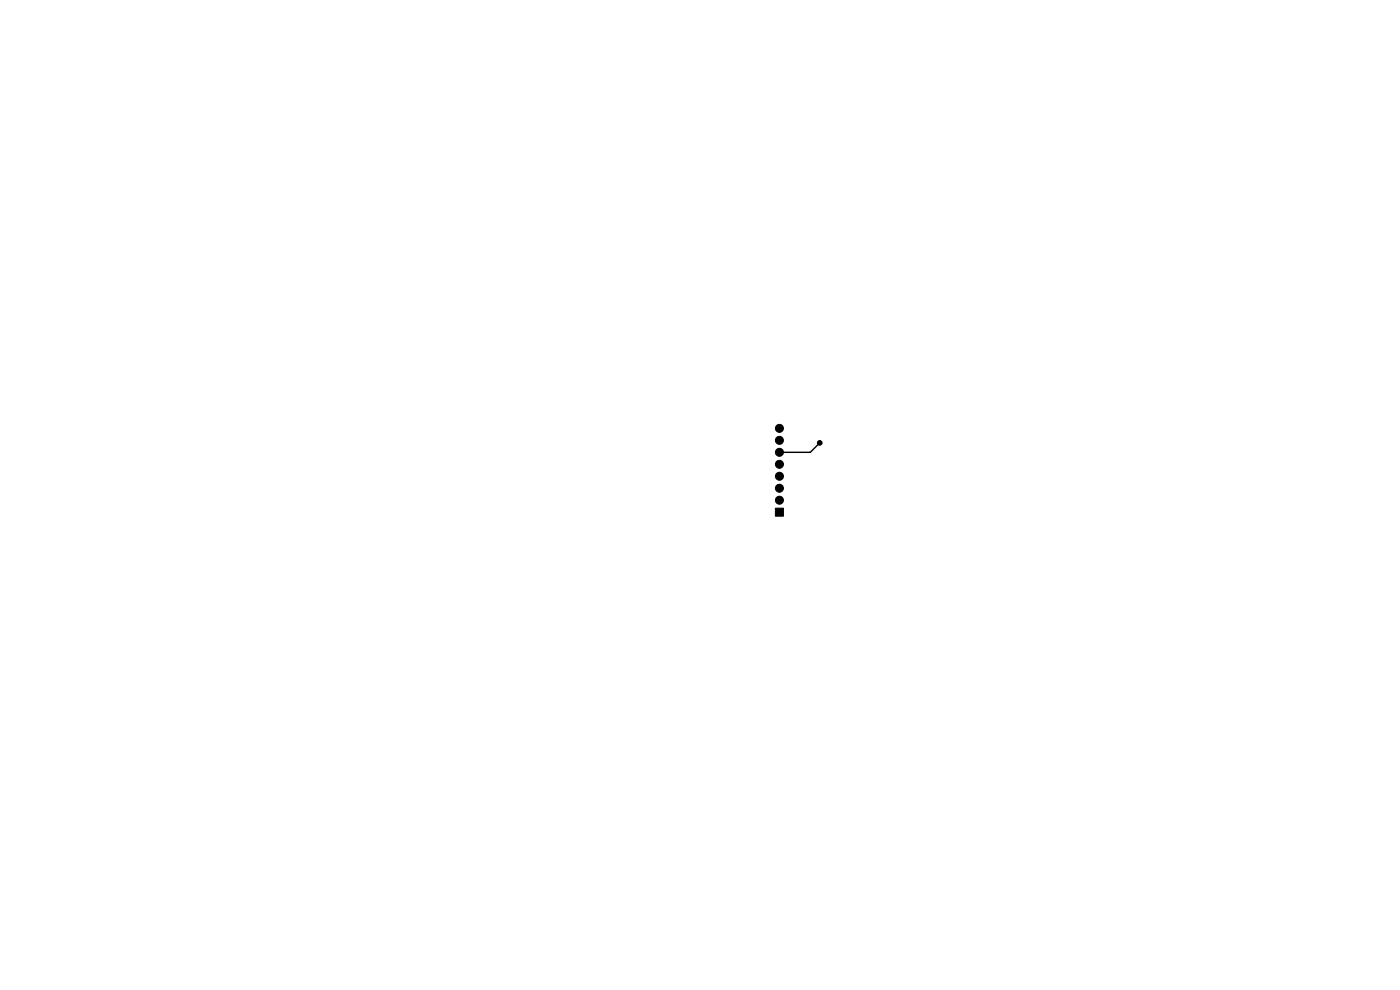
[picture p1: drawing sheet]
<svg xmlns="http://www.w3.org/2000/svg" width="297mm" height="210mm" viewBox="0 0 297 210" stroke-linecap="round" stroke-linejoin="round" font-family="sans-serif">
<g fill="#000" stroke="#000" stroke-width=".21">
<path d="M164.5 107.8h1.7v1.7h-1.7z"/>
<circle cx="165.3" cy="90.9" r=".85"/>
<circle cx="165.3" cy="95.9" r=".85"/>
<circle cx="165.3" cy="98.5" r=".85"/>
<circle cx="165.3" cy="93.4" r=".85"/>
<circle cx="173.9" cy="93.9" r=".5"/>
<circle cx="165.3" cy="101" r=".85"/>
<circle cx="165.3" cy="106.1" r=".85"/>
<circle cx="165.3" cy="103.6" r=".85"/>
</g>
<path d="M173.9 94l-2 2h-6.6" fill="none" stroke="#000" stroke-width=".3"/>
</svg>
